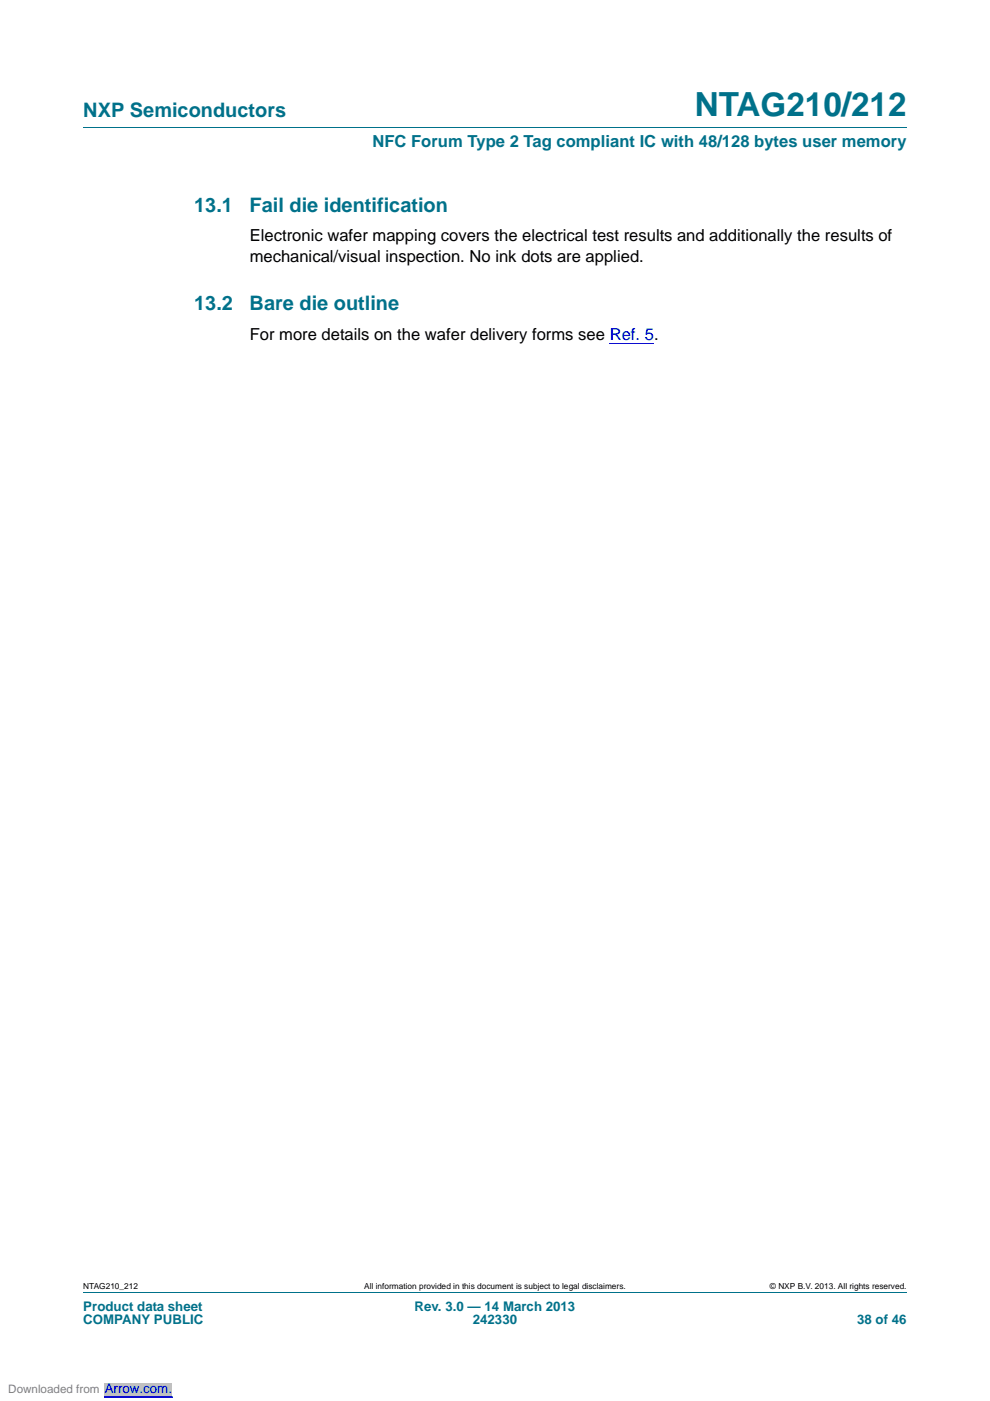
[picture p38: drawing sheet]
<svg xmlns="http://www.w3.org/2000/svg" width="210mm" height="297mm" viewBox="0 0 210 297" stroke-linecap="round" stroke-linejoin="round" font-family="sans-serif">
<defs><g id="words">
<text font-size="7" fill="#00718a" x="147.4" y="24.6">NTAG210/212</text>
<g font-size="4.2" fill="#00718a">
<text x="17.7" y="24.9">NXP Semiconductors</text>
<text x="41.2" y="45">13.1</text>
<text x="53" y="45">Fail die identification</text>
<text x="41.2" y="65.8">13.2</text>
<text x="53" y="65.8">Bare die outline</text>
</g>
<text font-size="3.5" fill="#00718a" x="79" y="31.1">NFC Forum Type 2 Tag compliant IC with 48/128 bytes user memory</text>
<g font-size="3.5">
<text x="53" y="51.2">Electronic wafer mapping covers the electrical test results and additionally the results of</text>
<text x="53" y="55.6">mechanical/visual inspection. No ink dots are applied.</text>
<text x="53" y="72">For more details on the wafer delivery forms see Ref. 5.</text>
</g>
<g font-size="2.8" fill="#00718a">
<text x="17.7" y="277.9">Product data sheet</text>
<text x="17.7" y="280.8">COMPANY PUBLIC</text>
<text x="87.9" y="277.9">Rev. 3.0 — 14 March 2013</text>
<text x="100.3" y="280.8">242330</text>
<text x="181.8" y="280.8">38 of 46</text>
</g>
<text font-size="2.8" fill="#00f" x="22.2" y="295.3">Arrow.com.</text>
<text font-size="2.5" fill="#808080" x="1.8" y="295.3">Downloaded from</text>
<g font-size="1.8">
<text x="17.7" y="273.3">NTAG210_212</text>
<text x="77.2" y="273.3">All information provided in this document is subject to legal disclaimers.</text>
<text x="163.3" y="273.3">© NXP B.V. 2013. All rights reserved.</text>
</g>
</g></defs>
<path d="M17.7 27h174.6M17.7 273.9h174.6" fill="none" stroke="#00718a" stroke-width=".21"/>
<path d="M129.3 72.7h9.4" fill="none" stroke="#00f" stroke-width=".21"/>
<path d="M0 294.6h70.6" fill="none" stroke="#fff" stroke-width="2.5" stroke-linecap="butt"/>
<path d="M22.2 293.3h14.3v2.6h-14.3z" fill="#c0c0c0"/>
<path d="M22.2 296.2h14.3" fill="none" stroke="#00f" stroke-width=".21"/>
<path d="M0 294.6h70.6" fill="none" stroke="#fff" stroke-width="2.5" stroke-linecap="butt"/>
<path d="M22.2 293.3h14.3v2.6h-14.3z" fill="#c0c0c0"/>
<path d="M22.2 296.2h14.3" fill="none" stroke="#00f" stroke-width=".21"/>
<path d="M0 294.6h70.6" fill="none" stroke="#fff" stroke-width="2.5" stroke-linecap="butt"/>
<path d="M22.2 293.3h14.3v2.6h-14.3z" fill="#c0c0c0"/>
<path d="M22.2 296.2h14.3" fill="none" stroke="#00f" stroke-width=".21"/>
<path d="M0 294.6h70.6" fill="none" stroke="#fff" stroke-width="2.5" stroke-linecap="butt"/>
<path d="M22.2 293.3h14.3v2.6h-14.3z" fill="#c0c0c0"/>
<path d="M22.2 296.2h14.3" fill="none" stroke="#00f" stroke-width=".21"/>
<path d="M0 294.6h70.6" fill="none" stroke="#fff" stroke-width="2.5" stroke-linecap="butt"/>
<path d="M22.2 293.3h14.3v2.6h-14.3z" fill="#c0c0c0"/>
<path d="M22.2 296.2h14.3" fill="none" stroke="#00f" stroke-width=".21"/>
<path d="M0 294.6h70.6" fill="none" stroke="#fff" stroke-width="2.5" stroke-linecap="butt"/>
<path d="M22.2 293.3h14.3v2.6h-14.3z" fill="#c0c0c0"/>
<path d="M22.2 296.2h14.3" fill="none" stroke="#00f" stroke-width=".21"/>
<path d="M0 294.6h70.6" fill="none" stroke="#fff" stroke-width="2.5" stroke-linecap="butt"/>
<path d="M22.2 293.3h14.3v2.6h-14.3z" fill="#c0c0c0"/>
<path d="M22.2 296.2h14.3" fill="none" stroke="#00f" stroke-width=".21"/>
<path d="M0 294.6h70.6" fill="none" stroke="#fff" stroke-width="2.5" stroke-linecap="butt"/>
<path d="M22.2 293.3h14.3v2.6h-14.3z" fill="#c0c0c0"/>
<path d="M22.2 296.2h14.3" fill="none" stroke="#00f" stroke-width=".21"/>
<path d="M0 294.6h70.6" fill="none" stroke="#fff" stroke-width="2.5" stroke-linecap="butt"/>
<path d="M22.2 293.3h14.3v2.6h-14.3z" fill="#c0c0c0"/>
<path d="M22.2 296.2h14.3" fill="none" stroke="#00f" stroke-width=".21"/>
<path d="M0 294.6h70.6" fill="none" stroke="#fff" stroke-width="2.5" stroke-linecap="butt"/>
<path d="M22.2 293.3h14.3v2.6h-14.3z" fill="#c0c0c0"/>
<path d="M22.2 296.2h14.3" fill="none" stroke="#00f" stroke-width=".21"/>
<path d="M0 294.6h70.6" fill="none" stroke="#fff" stroke-width="2.5" stroke-linecap="butt"/>
<path d="M22.2 293.3h14.3v2.6h-14.3z" fill="#c0c0c0"/>
<path d="M22.2 296.2h14.3" fill="none" stroke="#00f" stroke-width=".21"/>
<path d="M0 294.6h70.6" fill="none" stroke="#fff" stroke-width="2.5" stroke-linecap="butt"/>
<path d="M22.2 293.3h14.3v2.6h-14.3z" fill="#c0c0c0"/>
<path d="M22.2 296.2h14.3" fill="none" stroke="#00f" stroke-width=".21"/>
<path d="M0 294.6h70.6" fill="none" stroke="#fff" stroke-width="2.5" stroke-linecap="butt"/>
<path d="M22.2 293.3h14.3v2.6h-14.3z" fill="#c0c0c0"/>
<path d="M22.2 296.2h14.3" fill="none" stroke="#00f" stroke-width=".21"/>
<path d="M0 294.6h70.6" fill="none" stroke="#fff" stroke-width="2.5" stroke-linecap="butt"/>
<path d="M22.2 293.3h14.3v2.6h-14.3z" fill="#c0c0c0"/>
<path d="M22.2 296.2h14.3" fill="none" stroke="#00f" stroke-width=".21"/>
<path d="M0 294.6h70.6" fill="none" stroke="#fff" stroke-width="2.5" stroke-linecap="butt"/>
<path d="M22.2 293.3h14.3v2.6h-14.3z" fill="#c0c0c0"/>
<path d="M22.2 296.2h14.3" fill="none" stroke="#00f" stroke-width=".21"/>
<path d="M0 294.6h70.6" fill="none" stroke="#fff" stroke-width="2.5" stroke-linecap="butt"/>
<path d="M22.2 293.3h14.3v2.6h-14.3z" fill="#c0c0c0"/>
<path d="M22.2 296.2h14.3" fill="none" stroke="#00f" stroke-width=".21"/>
<path d="M0 294.6h70.6" fill="none" stroke="#fff" stroke-width="2.5" stroke-linecap="butt"/>
<path d="M22.2 293.3h14.3v2.6h-14.3z" fill="#c0c0c0"/>
<path d="M22.2 296.2h14.3" fill="none" stroke="#00f" stroke-width=".21"/>
<path d="M0 294.6h70.6" fill="none" stroke="#fff" stroke-width="2.5" stroke-linecap="butt"/>
<path d="M22.2 293.3h14.3v2.6h-14.3z" fill="#c0c0c0"/>
<path d="M22.2 296.2h14.3" fill="none" stroke="#00f" stroke-width=".21"/>
<path d="M0 294.6h70.6" fill="none" stroke="#fff" stroke-width="2.5" stroke-linecap="butt"/>
<path d="M22.2 293.3h14.3v2.6h-14.3z" fill="#c0c0c0"/>
<path d="M22.2 296.2h14.3" fill="none" stroke="#00f" stroke-width=".21"/>
<path d="M0 294.6h70.6" fill="none" stroke="#fff" stroke-width="2.5" stroke-linecap="butt"/>
<path d="M22.2 293.3h14.3v2.6h-14.3z" fill="#c0c0c0"/>
<path d="M22.2 296.2h14.3" fill="none" stroke="#00f" stroke-width=".21"/>
<path d="M0 294.6h70.6" fill="none" stroke="#fff" stroke-width="2.5" stroke-linecap="butt"/>
<path d="M22.2 293.3h14.3v2.6h-14.3z" fill="#c0c0c0"/>
<path d="M22.2 296.2h14.3" fill="none" stroke="#00f" stroke-width=".21"/>
<path d="M0 294.6h70.6" fill="none" stroke="#fff" stroke-width="2.5" stroke-linecap="butt"/>
<path d="M22.2 293.3h14.3v2.6h-14.3z" fill="#c0c0c0"/>
<path d="M22.2 296.2h14.3" fill="none" stroke="#00f" stroke-width=".21"/>
<path d="M0 294.6h70.6" fill="none" stroke="#fff" stroke-width="2.5" stroke-linecap="butt"/>
<path d="M22.2 293.3h14.3v2.6h-14.3z" fill="#c0c0c0"/>
<path d="M22.2 296.2h14.3" fill="none" stroke="#00f" stroke-width=".21"/>
<path d="M0 294.6h70.6" fill="none" stroke="#fff" stroke-width="2.5" stroke-linecap="butt"/>
<path d="M22.2 293.3h14.3v2.6h-14.3z" fill="#c0c0c0"/>
<path d="M22.2 296.2h14.3" fill="none" stroke="#00f" stroke-width=".21"/>
<path d="M0 294.6h70.6" fill="none" stroke="#fff" stroke-width="2.5" stroke-linecap="butt"/>
<path d="M22.2 293.3h14.3v2.6h-14.3z" fill="#c0c0c0"/>
<path d="M22.2 296.2h14.3" fill="none" stroke="#00f" stroke-width=".21"/>
<path d="M0 294.6h70.6" fill="none" stroke="#fff" stroke-width="2.5" stroke-linecap="butt"/>
<path d="M22.2 293.3h14.3v2.6h-14.3z" fill="#c0c0c0"/>
<path d="M22.2 296.2h14.3" fill="none" stroke="#00f" stroke-width=".21"/>
<path d="M0 294.6h70.6" fill="none" stroke="#fff" stroke-width="2.5" stroke-linecap="butt"/>
<path d="M22.2 293.3h14.3v2.6h-14.3z" fill="#c0c0c0"/>
<path d="M22.2 296.2h14.3" fill="none" stroke="#00f" stroke-width=".21"/>
<path d="M0 294.6h70.6" fill="none" stroke="#fff" stroke-width="2.5" stroke-linecap="butt"/>
<path d="M22.2 293.3h14.3v2.6h-14.3z" fill="#c0c0c0"/>
<path d="M22.2 296.2h14.3" fill="none" stroke="#00f" stroke-width=".21"/>
<path d="M0 294.6h70.6" fill="none" stroke="#fff" stroke-width="2.5" stroke-linecap="butt"/>
<path d="M22.2 293.3h14.3v2.6h-14.3z" fill="#c0c0c0"/>
<path d="M22.2 296.2h14.3" fill="none" stroke="#00f" stroke-width=".21"/>
<path d="M0 294.6h70.6" fill="none" stroke="#fff" stroke-width="2.5" stroke-linecap="butt"/>
<path d="M22.2 293.3h14.3v2.6h-14.3z" fill="#c0c0c0"/>
<path d="M22.2 296.2h14.3" fill="none" stroke="#00f" stroke-width=".21"/>
<path d="M0 294.6h70.6" fill="none" stroke="#fff" stroke-width="2.5" stroke-linecap="butt"/>
<path d="M22.2 293.3h14.3v2.6h-14.3z" fill="#c0c0c0"/>
<path d="M22.2 296.2h14.3" fill="none" stroke="#00f" stroke-width=".21"/>
<path d="M0 294.6h70.6" fill="none" stroke="#fff" stroke-width="2.5" stroke-linecap="butt"/>
<path d="M22.2 293.3h14.3v2.6h-14.3z" fill="#c0c0c0"/>
<path d="M22.2 296.2h14.3" fill="none" stroke="#00f" stroke-width=".21"/>
<path d="M0 294.6h70.6" fill="none" stroke="#fff" stroke-width="2.5" stroke-linecap="butt"/>
<path d="M22.2 293.3h14.3v2.6h-14.3z" fill="#c0c0c0"/>
<path d="M22.2 296.2h14.3" fill="none" stroke="#00f" stroke-width=".21"/>
<path d="M0 294.6h70.6" fill="none" stroke="#fff" stroke-width="2.5" stroke-linecap="butt"/>
<path d="M22.2 293.3h14.3v2.6h-14.3z" fill="#c0c0c0"/>
<path d="M22.2 296.2h14.3" fill="none" stroke="#00f" stroke-width=".21"/>
<path d="M0 294.6h70.6" fill="none" stroke="#fff" stroke-width="2.5" stroke-linecap="butt"/>
<path d="M22.2 293.3h14.3v2.6h-14.3z" fill="#c0c0c0"/>
<path d="M22.2 296.2h14.3" fill="none" stroke="#00f" stroke-width=".21"/>
<path d="M0 294.6h70.6" fill="none" stroke="#fff" stroke-width="2.5" stroke-linecap="butt"/>
<path d="M22.2 293.3h14.3v2.6h-14.3z" fill="#c0c0c0"/>
<path d="M22.2 296.2h14.3" fill="none" stroke="#00f" stroke-width=".21"/>
<path d="M0 294.6h70.6" fill="none" stroke="#fff" stroke-width="2.5" stroke-linecap="butt"/>
<path d="M22.2 293.3h14.3v2.6h-14.3z" fill="#c0c0c0"/>
<path d="M22.2 296.2h14.3" fill="none" stroke="#00f" stroke-width=".21"/>
<path d="M0 294.6h70.6" fill="none" stroke="#fff" stroke-width="2.5" stroke-linecap="butt"/>
<path d="M22.2 293.3h14.3v2.6h-14.3z" fill="#c0c0c0"/>
<path d="M22.2 296.2h14.3" fill="none" stroke="#00f" stroke-width=".21"/>
<use href="#words"/>
</svg>
